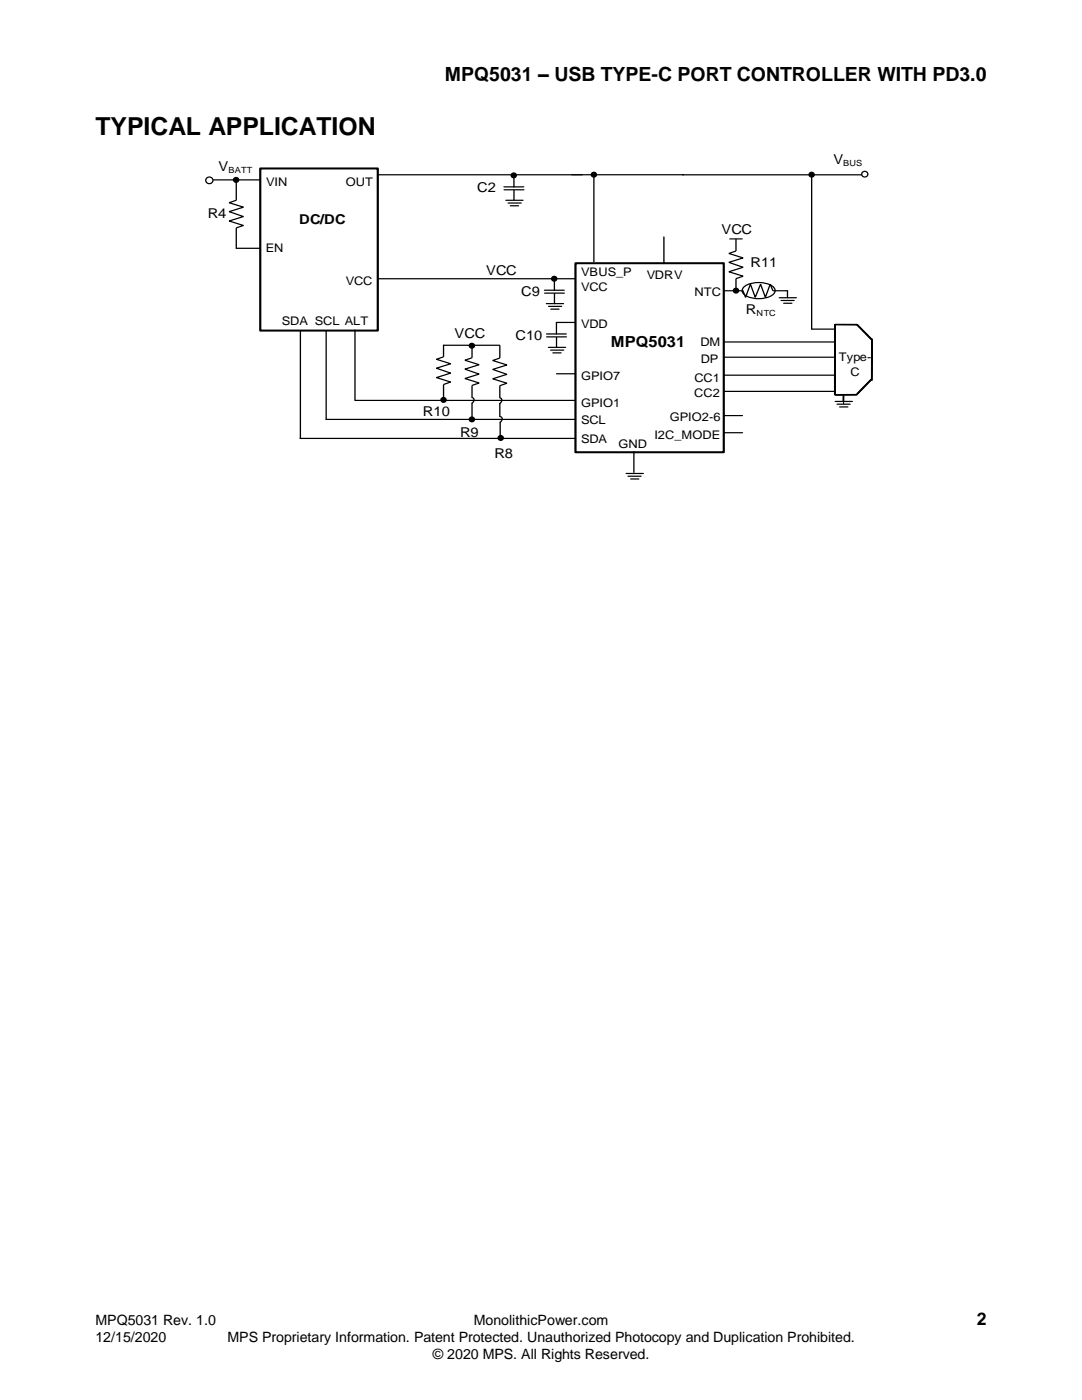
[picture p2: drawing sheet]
<svg xmlns="http://www.w3.org/2000/svg" width="216mm" height="279mm" viewBox="0 0 216 279" stroke-linecap="round" stroke-linejoin="round" font-family="sans-serif">
<defs><g id="words">
<text font-size="5" x="19" y="26.9">TYPICAL APPLICATION</text>
<text font-size="3.9" x="88.7" y="16.3">MPQ5031 – USB TYPE-C PORT CONTROLLER WITH PD3.0</text>
<text font-size="3.5" x="194.9" y="264.5">2</text>
<text font-size="3" x="121.9" y="69.2">MPQ5031</text>
<g font-size="2.8">
<text x="19" y="264.5">MPQ5031 Rev. 1.0</text>
<text x="19" y="267.9">12/15/2020</text>
<text x="45.4" y="267.9">MPS Proprietary Information. Patent Protected. Unauthorized Photocopy and Duplication Prohibited.</text>
<text x="94.5" y="264.5">MonolithicPower.com</text>
<text x="86.4" y="271.1">© 2020 MPS. All Rights Reserved.</text>
</g>
<g font-size="2.7">
<text x="43.6" y="34.1">V</text>
<text x="166.3" y="32.7">V</text>
<text x="95.2" y="38.4">C2</text>
<text x="41.4" y="43.6">R4</text>
<text x="59.7" y="44.7">DC/DC</text>
<text x="143.9" y="46.7">VCC</text>
<text x="149.7" y="53.4">R11</text>
<text x="97" y="54.9">VCC</text>
<text x="104" y="59.1">C9</text>
<text x="148.8" y="62.6">R</text>
<text x="90.7" y="67.5">VCC</text>
<text x="102.9" y="67.9">C10</text>
<text x="84.4" y="83.1">R10</text>
<text x="91.8" y="87.1">R9</text>
<text x="98.6" y="91.5">R8</text>
</g>
<g font-size="2.4">
<text x="53.1" y="37.1">VIN</text>
<text x="69" y="37.1">OUT</text>
<text x="53.1" y="50.3">EN</text>
<text x="69" y="56.8">VCC</text>
<text x="115.9" y="55.1">VBUS_P</text>
<text x="116" y="58">VCC</text>
<text x="129" y="55.6">VDRV</text>
<text x="138.6" y="59">NTC</text>
<text x="56.3" y="64.8">SDA SCL ALT</text>
<text x="116" y="65.5">VDD</text>
<text x="139.7" y="69.1">DM</text>
<text x="116" y="75.8">GPIO7</text>
<text x="138.6" y="76.2">CC1</text>
<text x="139.8" y="72.4">DP</text>
<text x="167.4" y="72.1">Type-</text>
<text x="169.7" y="74.9">C</text>
<text x="116" y="81.1">GPIO1</text>
<text x="138.5" y="79.2">CC2</text>
<text x="116" y="84.6">SCL</text>
<text x="116" y="88.4">SDA</text>
<text x="123.4" y="89.5">GND</text>
<text x="130.6" y="87.6">I2C_MODE</text>
<text x="133.7" y="84.1">GPIO2-6</text>
</g>
<g font-size="1.7">
<text x="45.6" y="34.5">BATT</text>
<text x="168.2" y="33.1">BUS</text>
<text x="151" y="63">NTC</text>
</g>
</g></defs>
<g fill="none" stroke="#000" stroke-width=".25">
<path d="M136.2 34.9h35.9M109 66.6h4M109.1 67.2h3.9M109.4 69.3h3.5M109.9 69.9h2.6M110.3 70.4h1.7M111 64.4v2.2M111 67.3v2M144.6 68.2h22M124.9 94.5h3.5M125.3 95h2.6M125.8 95.6h1.7"/>
<path d="M126.5 90.2v4.1"/>
</g>
<path d="M51.9 33.6h23.5v32.4h-23.5zM114.8 52.5h29.6v37.8h-29.6z" fill="none" stroke="#000" stroke-width=".42"/>
<circle cx="172.6" cy="34.8" r=".6" fill="#fff"/>
<g fill="none" stroke="#000" stroke-width=".25">
<path d="M42.6 35.9h9.3M100.6 37.3h3.9M100.6 37.9h3.9M100.9 40h3.5M102.5 35v2.3M102.6 38v2M118.5 34.9v17.4M136.4 34.9h-61M162 34.9v30.8h4.5M47.2 49.6h4.7M75.6 55.6h39.1M101.4 40.5h2.6"/>
<path d="M101.8 41.1h1.7M108.6 57.9h4M108.7 58.5h3.9M110.6 55.6v2.3M110.6 58.6v2M132.5 47.3v5.3M144.4 58h3.8l.6 1.3 .9-2.6 1 2.6 1.1-2.6 .9 2.6 1-2.6 .5 1.3h2.9v1.4M145.6 47.7h2.5M146.9 47.7v2.4l-1.5 .5 2.9 .9-2.9 .9 2.9 .9-2.9 .9 2.9 .9-1.4 .5v2.4M148.4 57.3a5.3 5.3 0 0 1 5.9 0 1.01 1.01 0 0 1-.4 1.7 5.5 5.5 0 0 1-5.5-.3 .92 .92 0 0 1 0-1.4zM155.5 59.4h3.4M155.9 60h2.6"/>
<path d="M59.9 66.1v21.4M65.1 66.1v17.6h49.6M70.8 65.9v14M70.9 79.9h43.7M88.5 68.8v2.4l-1.4 .5 2.8 .9-2.8 .9 2.8 1-2.8 .9 2.8 .8-1.4 .5v3.2M88.5 68.9h11.2M94.2 69v2.4l-1.4 .5 2.8 .9-2.8 .9 2.8 1-2.8 .8 2.8 .9-1.4 .5v2.4l.2 .1a.67 .67 0 0 1-.2 1.1v3.2M99.7 69v2.5l-1.4 .4 2.9 .9-2.9 .9 2.9 1-2.9 .9 2.9 .9-1.5 .5v2.4l.3 .1a.67 .67 0 0 1-.3 1v2.6M109 60.6h3.4M109.5 61.1h2.6M109.9 61.7h1.7M111 64.4h3.8"/>
<path d="M144.4 74.9h22.1M144.5 71.3h22.1M144.5 78.1h22.1M156.4 60.5h1.6M166.6 64.8v14zM166.7 64.7l4.3 .1zM166.7 78.8h4.3zM168.3 78.8h.1l-.1 1.2h-.1zM171 64.8l.1-.1 2.8 2.9-.1 .1zM173.8 75.7l.1 .1-2.8 2.9-.1-.1zM173.9 67.6l.1 8.3zM59.9 87.5h54.9"/>
<path d="M99.8 83.1l.2 .1a.67 .67 0 0 1-.2 1.1v3.2M144.4 82.9h3.7M166.7 80.1h3.4M167 80.7h2.6M167.5 81.2h1.7"/>
<circle cx="102.5" cy="35" r=".5"/>
<circle cx="118.5" cy="34.9" r=".5"/>
<circle cx="162" cy="34.9" r=".5"/>
<circle cx="172.6" cy="34.8" r=".6"/>
<circle cx="110.6" cy="55.6" r=".5"/>
<circle cx="146.9" cy="58" r=".5"/>
<circle cx="88.5" cy="79.8" r=".5"/>
<circle cx="94.2" cy="69" r=".5"/>
<circle cx="94.2" cy="83.7" r=".5"/>
<circle cx="99.9" cy="87.4" r=".5"/>
</g>
<g fill="#000">
<path d="M168.3 78.8h.1l-.1 1.2h-.1z" fill-rule="evenodd"/>
<path d="M173.8 75.7l.1 .1-2.8 2.9-.1-.1z" fill-rule="evenodd"/>
<path d="M171 64.8l.1-.1 2.8 2.9-.1 .1z" fill-rule="evenodd"/>
<circle cx="102.5" cy="35" r=".5"/>
<circle cx="118.5" cy="34.9" r=".5"/>
<circle cx="162" cy="34.9" r=".5"/>
<circle cx="110.6" cy="55.6" r=".5"/>
<circle cx="146.9" cy="58" r=".5"/>
<circle cx="88.5" cy="79.8" r=".5"/>
<circle cx="94.2" cy="69" r=".5"/>
<circle cx="94.2" cy="83.7" r=".5"/>
<circle cx="99.9" cy="87.4" r=".5"/>
</g>
<path d="M166.6 64.8v14M166.7 64.8h4.3M166.7 78.8h4.3M174 67.6v8.3M168.3 80.1v.6" fill="none" stroke="#000" stroke-width=".2"/>
<circle cx="41.8" cy="36" r=".7" fill="#fff"/>
<g fill="none" stroke="#000" stroke-width=".25">
<path d="M47.1 35.8v4.2l-1.4 .5 2.9 .8-2.9 .9 2.9 1-2.9 .9 2.9 .9-1.5 .5v4.1M111.1 74.6h3.6M144.4 86.4h3.7"/>
<circle cx="41.8" cy="36" r=".7"/>
<circle cx="47.1" cy="35.9" r=".5"/>
</g>
<circle cx="47.1" cy="35.9" r=".5" fill="#000"/>
<use href="#words"/>
</svg>
